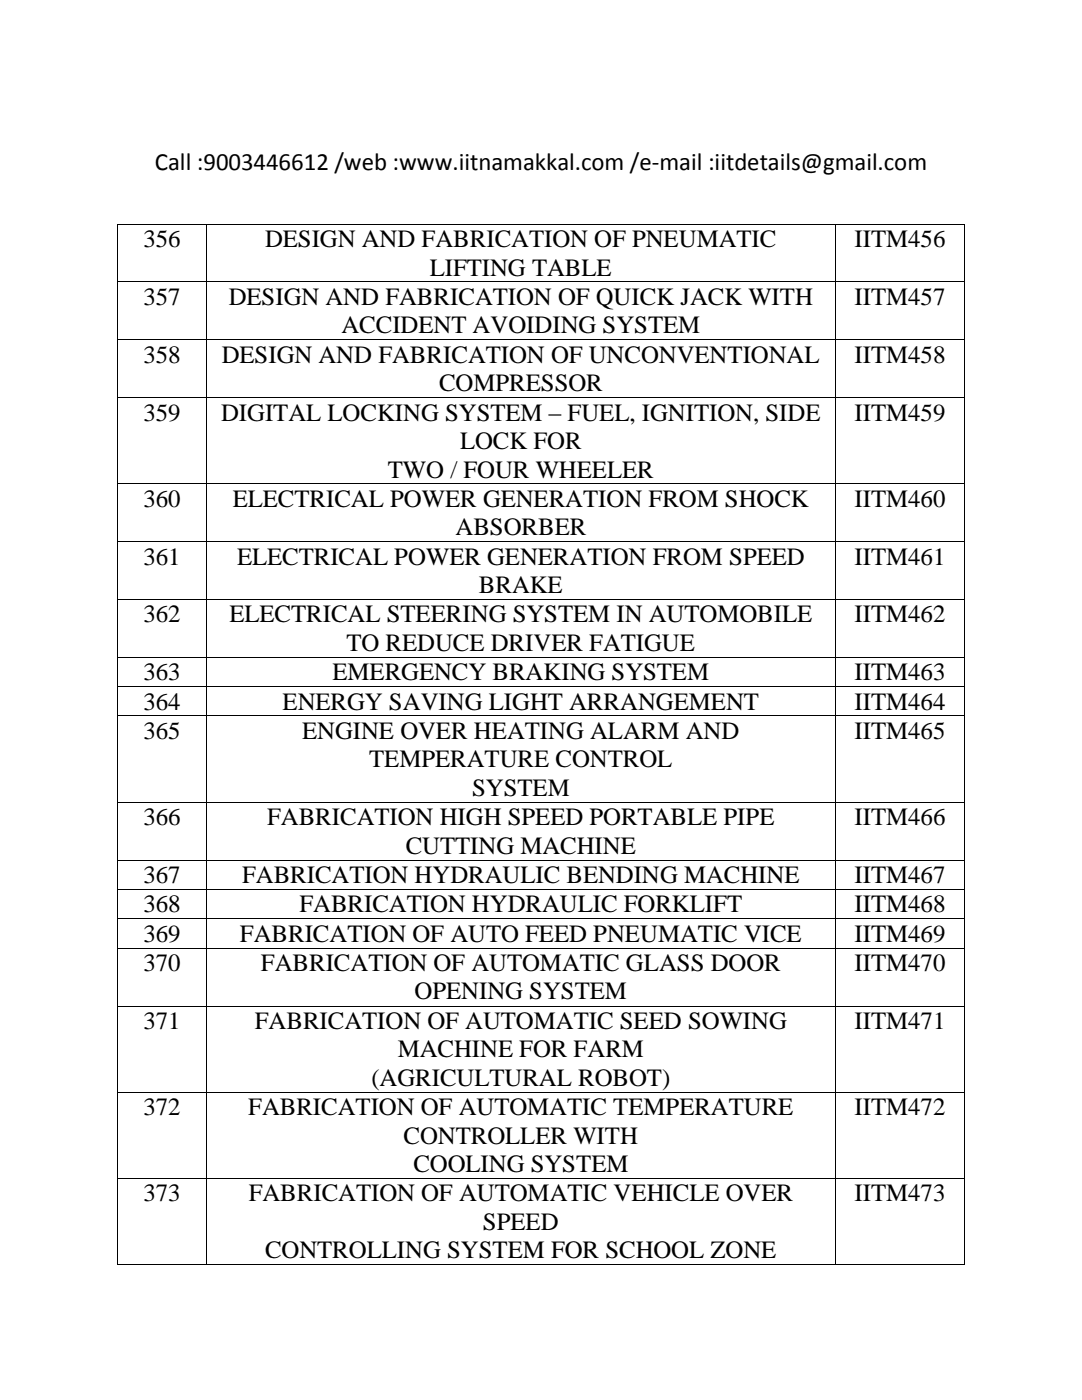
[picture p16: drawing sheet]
<svg xmlns="http://www.w3.org/2000/svg" width="216mm" height="279mm" viewBox="0 0 216 279" stroke-linecap="round" stroke-linejoin="round" font-family="sans-serif">
<defs><g id="words">
<g font-size="5">
<text x="30.9" y="33.9">Call :9003446612 /web :www.iitnamakkal.com /e-mail :iitdetails@gmail.com</text>
<text x="28.6" y="49.3">356</text>
<text x="52.9" y="49.3">DESIGN AND FABRICATION OF PNEUMATIC</text>
<text x="170.5" y="49.3">IITM456</text>
<text x="85.7" y="55">LIFTING TABLE</text>
<text x="28.6" y="60.9">357</text>
<text x="45.6" y="60.9">DESIGN AND FABRICATION OF QUICK JACK WITH</text>
<text x="170.5" y="60.9">IITM457</text>
<text x="68.1" y="66.6">ACCIDENT AVOIDING SYSTEM</text>
<text x="28.6" y="72.4">358</text>
<text x="44.2" y="72.4">DESIGN AND FABRICATION OF UNCONVENTIONAL</text>
<text x="170.5" y="72.4">IITM458</text>
<text x="28.6" y="84">359</text>
<text x="44.1" y="84">DIGITAL LOCKING SYSTEM – FUEL, IGNITION, SIDE</text>
<text x="87.6" y="78.1">COMPRESSOR</text>
<text x="170.5" y="84">IITM459</text>
<text x="91.8" y="89.6">LOCK FOR</text>
<text x="77.4" y="95.3">TWO / FOUR WHEELER</text>
<text x="28.6" y="101.2">360</text>
<text x="46.4" y="101.2">ELECTRICAL POWER GENERATION FROM SHOCK</text>
<text x="170.5" y="101.2">IITM460</text>
<text x="90.9" y="106.8">ABSORBER</text>
<text x="28.6" y="112.7">361</text>
<text x="47.3" y="112.7">ELECTRICAL POWER GENERATION FROM SPEED</text>
<text x="170.5" y="112.7">IITM461</text>
<text x="95.6" y="118.4">BRAKE</text>
<text x="28.6" y="124.2">362</text>
<text x="45.8" y="124.2">ELECTRICAL STEERING SYSTEM IN AUTOMOBILE</text>
<text x="170.5" y="124.2">IITM462</text>
<text x="69.1" y="129.9">TO REDUCE DRIVER FATIGUE</text>
<text x="28.6" y="135.8">363</text>
<text x="66.3" y="135.8">EMERGENCY BRAKING SYSTEM</text>
<text x="170.5" y="135.8">IITM463</text>
<text x="28.6" y="141.6">364</text>
<text x="56.4" y="141.6">ENERGY SAVING LIGHT ARRANGEMENT</text>
<text x="170.5" y="141.6">IITM464</text>
<text x="28.6" y="147.5">365</text>
<text x="60.3" y="147.5">ENGINE OVER HEATING ALARM AND</text>
<text x="170.5" y="147.5">IITM465</text>
<text x="73.7" y="153.1">TEMPERATURE CONTROL</text>
<text x="94.2" y="158.9">SYSTEM</text>
<text x="28.6" y="164.7">366</text>
<text x="53.3" y="164.7">FABRICATION HIGH SPEED PORTABLE PIPE</text>
<text x="170.5" y="164.7">IITM466</text>
<text x="81" y="170.4">CUTTING MACHINE</text>
<text x="28.6" y="176.2">367</text>
<text x="48.3" y="176.2">FABRICATION HYDRAULIC BENDING MACHINE</text>
<text x="170.5" y="176.2">IITM467</text>
<text x="28.6" y="182.1">368</text>
<text x="59.7" y="182.1">FABRICATION HYDRAULIC FORKLIFT</text>
<text x="170.5" y="182.1">IITM468</text>
<text x="28.6" y="187.9">369</text>
<text x="47.9" y="187.9">FABRICATION OF AUTO FEED PNEUMATIC VICE</text>
<text x="170.5" y="187.9">IITM469</text>
<text x="28.6" y="193.8">370</text>
<text x="52.1" y="193.8">FABRICATION OF AUTOMATIC GLASS DOOR</text>
<text x="170.5" y="193.8">IITM470</text>
<text x="82.7" y="199.5">OPENING SYSTEM</text>
<text x="28.6" y="205.4">371</text>
<text x="50.8" y="205.4">FABRICATION OF AUTOMATIC SEED SOWING</text>
<text x="170.5" y="205.4">IITM471</text>
<text x="79.4" y="211">MACHINE FOR FARM</text>
<text x="74.1" y="216.7">(AGRICULTURAL ROBOT)</text>
<text x="28.6" y="222.5">372</text>
<text x="49.5" y="222.5">FABRICATION OF AUTOMATIC TEMPERATURE</text>
<text x="170.5" y="222.5">IITM472</text>
<text x="80.5" y="228.3">CONTROLLER WITH</text>
<text x="82.5" y="233.9">COOLING SYSTEM</text>
<text x="28.6" y="239.8">373</text>
<text x="49.6" y="239.8">FABRICATION OF AUTOMATIC VEHICLE OVER</text>
<text x="170.5" y="239.8">IITM473</text>
<text x="96.4" y="245.4">SPEED</text>
<text x="52.9" y="251.1">CONTROLLING SYSTEM FOR SCHOOL ZONE</text>
</g>
</g></defs>
<g fill="#000">
<path d="M23.4 44.7h.2v.1h-.2z" fill-rule="evenodd"/>
<path d="M23.4 44.7h.2v.1h-.2z" fill-rule="evenodd"/>
<path d="M23.4 56.2h.2v.2h-.2z" fill-rule="evenodd"/>
<path d="M41.1 44.7h.2v.1h-.2z" fill-rule="evenodd"/>
<path d="M41.1 56.2h.2v.2h-.2z" fill-rule="evenodd"/>
<path d="M166.7 44.7h.1v.1h-.1z" fill-rule="evenodd"/>
<path d="M166.7 56.2h.1v.2h-.1z" fill-rule="evenodd"/>
<path d="M192.4 44.7h.1v.1h-.1z" fill-rule="evenodd"/>
<path d="M192.4 44.7h.1v.1h-.1z" fill-rule="evenodd"/>
<path d="M192.4 56.2h.1v.2h-.1z" fill-rule="evenodd"/>
<path d="M23.4 67.7h.2v.2h-.2z" fill-rule="evenodd"/>
<path d="M23.4 79.3h.2v.1h-.2z" fill-rule="evenodd"/>
<path d="M41.1 67.7h.2v.2h-.2z" fill-rule="evenodd"/>
<path d="M41.1 79.3h.2v.1h-.2z" fill-rule="evenodd"/>
<path d="M166.7 67.7h.1v.2h-.1z" fill-rule="evenodd"/>
<path d="M166.7 79.3h.1v.1h-.1z" fill-rule="evenodd"/>
<path d="M192.4 67.7h.1v.2h-.1z" fill-rule="evenodd"/>
<path d="M192.4 79.3h.1v.1h-.1z" fill-rule="evenodd"/>
<path d="M23.4 96.5h.2v.2h-.2z" fill-rule="evenodd"/>
<path d="M41.1 96.5h.2v.2h-.2z" fill-rule="evenodd"/>
<path d="M166.7 96.5h.1v.2h-.1z" fill-rule="evenodd"/>
<path d="M192.4 96.5h.1v.2h-.1z" fill-rule="evenodd"/>
<path d="M23.4 108.1h.2v.1h-.2z" fill-rule="evenodd"/>
<path d="M23.4 119.6h.2v.1h-.2z" fill-rule="evenodd"/>
<path d="M41.1 108.1h.2v.1h-.2z" fill-rule="evenodd"/>
<path d="M41.1 119.6h.2v.1h-.2z" fill-rule="evenodd"/>
<path d="M166.7 108.1h.1v.1h-.1z" fill-rule="evenodd"/>
<path d="M166.7 119.6h.1v.1h-.1z" fill-rule="evenodd"/>
<path d="M192.4 108.1h.1v.1h-.1z" fill-rule="evenodd"/>
<path d="M192.4 119.6h.1v.1h-.1z" fill-rule="evenodd"/>
<path d="M23.4 131.1h.2v.2h-.2z" fill-rule="evenodd"/>
<path d="M23.4 137h.2v.1h-.2z" fill-rule="evenodd"/>
<path d="M41.1 131.1h.2v.2h-.2z" fill-rule="evenodd"/>
<path d="M41.1 137h.2v.1h-.2z" fill-rule="evenodd"/>
<path d="M166.7 131.1h.1v.2h-.1z" fill-rule="evenodd"/>
<path d="M166.7 137h.1v.1h-.1z" fill-rule="evenodd"/>
<path d="M192.4 131.1h.1v.2h-.1z" fill-rule="evenodd"/>
<path d="M192.4 137h.1v.1h-.1z" fill-rule="evenodd"/>
<path d="M23.4 142.8h.2v.2h-.2z" fill-rule="evenodd"/>
<path d="M41.1 142.8h.2v.2h-.2z" fill-rule="evenodd"/>
<path d="M166.7 142.8h.1v.2h-.1z" fill-rule="evenodd"/>
<path d="M192.4 142.8h.1v.2h-.1z" fill-rule="evenodd"/>
<path d="M23.4 160h.2v.2h-.2z" fill-rule="evenodd"/>
<path d="M23.4 171.6h.2v.1h-.2z" fill-rule="evenodd"/>
<path d="M23.4 177.4h.2v.2h-.2z" fill-rule="evenodd"/>
<path d="M41.1 160h.2v.2h-.2z" fill-rule="evenodd"/>
<path d="M41.1 171.6h.2v.1h-.2z" fill-rule="evenodd"/>
<path d="M41.1 177.4h.2v.2h-.2z" fill-rule="evenodd"/>
<path d="M166.7 160h.1v.2h-.1z" fill-rule="evenodd"/>
<path d="M166.7 171.6h.1v.1h-.1z" fill-rule="evenodd"/>
<path d="M166.7 177.4h.1v.2h-.1z" fill-rule="evenodd"/>
<path d="M192.4 160h.1v.2h-.1z" fill-rule="evenodd"/>
<path d="M192.4 171.6h.1v.1h-.1z" fill-rule="evenodd"/>
<path d="M192.4 177.4h.1v.2h-.1z" fill-rule="evenodd"/>
<path d="M23.4 183.3h.2v.2h-.2z" fill-rule="evenodd"/>
<path d="M23.4 189.1h.2v.2h-.2z" fill-rule="evenodd"/>
<path d="M41.1 183.3h.2v.2h-.2z" fill-rule="evenodd"/>
<path d="M41.1 189.1h.2v.2h-.2z" fill-rule="evenodd"/>
<path d="M166.7 183.3h.1v.2h-.1z" fill-rule="evenodd"/>
<path d="M166.7 189.1h.1v.2h-.1z" fill-rule="evenodd"/>
<path d="M192.4 183.3h.1v.2h-.1z" fill-rule="evenodd"/>
<path d="M192.4 189.1h.1v.2h-.1z" fill-rule="evenodd"/>
<path d="M23.4 200.7h.2v.2h-.2z" fill-rule="evenodd"/>
<path d="M23.4 217.9h.2v.2h-.2z" fill-rule="evenodd"/>
<path d="M41.1 200.7h.2v.2h-.2z" fill-rule="evenodd"/>
<path d="M41.1 217.9h.2v.2h-.2z" fill-rule="evenodd"/>
<path d="M166.7 200.7h.1v.2h-.1z" fill-rule="evenodd"/>
<path d="M166.7 217.9h.1v.2h-.1z" fill-rule="evenodd"/>
<path d="M192.4 200.7h.1v.2h-.1z" fill-rule="evenodd"/>
<path d="M192.4 217.9h.1v.2h-.1z" fill-rule="evenodd"/>
<path d="M23.4 235.1h.2v.2h-.2z" fill-rule="evenodd"/>
<path d="M41.1 235.1h.2v.2h-.2z" fill-rule="evenodd"/>
<path d="M166.7 235.1h.1v.2h-.1z" fill-rule="evenodd"/>
<path d="M192.4 235.1h.1v.2h-.1z" fill-rule="evenodd"/>
<path d="M23.4 252.3h.2v.2h-.2z" fill-rule="evenodd"/>
<path d="M23.4 252.3h.2v.2h-.2z" fill-rule="evenodd"/>
<path d="M41.1 252.3h.2v.2h-.2z" fill-rule="evenodd"/>
<path d="M166.7 252.3h.1v.2h-.1z" fill-rule="evenodd"/>
<path d="M192.4 252.3h.1v.2h-.1z" fill-rule="evenodd"/>
<path d="M192.4 252.3h.1v.2h-.1z" fill-rule="evenodd"/>
</g>
<g fill="none" stroke="#000" stroke-width=".2">
<path d="M23.5 44.8v11.4M23.5 56.4v11.3M23.6 44.8h17.5M23.6 56.3h17.5M41.2 44.8v11.4M41.2 56.4v11.3M41.3 44.8h125.4M41.3 56.3h125.4M166.7 44.8v11.4M166.7 56.4v11.3M166.8 44.8h25.6M166.8 56.3h25.6"/>
<path d="M192.4 44.8v11.4M192.4 56.4v11.3M23.5 67.9v11.4M23.5 79.4v17.1M23.6 67.8h17.5M23.6 79.3h17.5M41.2 67.9v11.4M41.2 79.4v17.1M41.3 67.8h125.4M41.3 79.3h125.4M166.7 67.9v11.4M166.7 79.4v17.1"/>
<path d="M166.8 67.8h25.6M166.8 79.3h25.6M192.4 67.9v11.4M192.4 79.4v17.1M23.5 96.7v11.4M23.6 96.6h17.5M41.2 96.7v11.4M41.3 96.6h125.4M166.7 96.7v11.4M166.8 96.6h25.6M192.4 96.7v11.4M23.5 108.2v11.4"/>
<path d="M23.5 119.7v11.4M23.6 108.1h17.5M23.6 119.7h17.5M41.2 108.2v11.4M41.2 119.7v11.4M41.3 108.1h125.4M41.3 119.7h125.4M166.7 108.2v11.4M166.7 119.7v11.4M166.8 108.1h25.6M166.8 119.7h25.6M192.4 108.2v11.4"/>
<path d="M192.4 119.7v11.4M23.5 131.3v5.7M23.5 137.1v5.7M23.6 131.2h17.5M23.6 137.1h17.5M41.2 131.3v5.7M41.2 137.1v5.7M41.3 131.2h125.4M41.3 137.1h125.4M166.7 131.3v5.7M166.7 137.1v5.7M166.8 131.2h25.6"/>
<path d="M166.8 137.1h25.6M192.4 131.3v5.7M192.4 137.1v5.7M23.5 143v17M23.6 142.9h17.5M41.2 143v17M41.3 142.9h125.4M166.7 143v17M166.8 142.9h25.6M192.4 143v17M23.5 160.2v11.4M23.5 171.7v5.7"/>
<path d="M23.5 177.6v5.7M23.6 160.1h17.5M23.6 171.6h17.5M23.6 177.5h17.5M41.2 160.2v11.4M41.2 171.7v5.7M41.2 177.6v5.7M41.3 160.1h125.4M41.3 171.6h125.4M41.3 177.5h125.4M166.7 160.2v11.4M166.7 171.7v5.7"/>
<path d="M166.7 177.6v5.7M166.8 160.1h25.6M166.8 171.6h25.6M166.8 177.5h25.6M192.4 160.2v11.4M192.4 171.7v5.7M192.4 177.6v5.7M23.5 183.5v5.6M23.5 189.3v11.4M23.6 183.4h17.5M23.6 189.2h17.5M41.2 183.5v5.6"/>
<path d="M41.2 189.3v11.4M41.3 183.4h125.4M41.3 189.2h125.4M166.7 183.5v5.6M166.7 189.3v11.4M166.8 183.4h25.6M166.8 189.2h25.6M192.4 183.5v5.6M192.4 189.3v11.4M23.5 200.9v17M23.5 218.1v17M23.6 200.8h17.5"/>
<path d="M23.6 218h17.5M41.2 200.9v17M41.2 218.1v17M41.3 200.8h125.4M41.3 218h125.4M166.7 200.9v17M166.7 218.1v17M166.8 200.8h25.6M166.8 218h25.6M192.4 200.9v17M192.4 218.1v17M23.5 235.3v17"/>
<path d="M23.6 235.2h17.5M41.2 235.3v17M41.3 235.2h125.4M166.7 235.3v17M166.8 235.2h25.6M192.4 235.3v17M23.6 252.4h17.5M41.3 252.4h125.4M166.8 252.4h25.6"/>
</g>
<use href="#words"/>
</svg>
